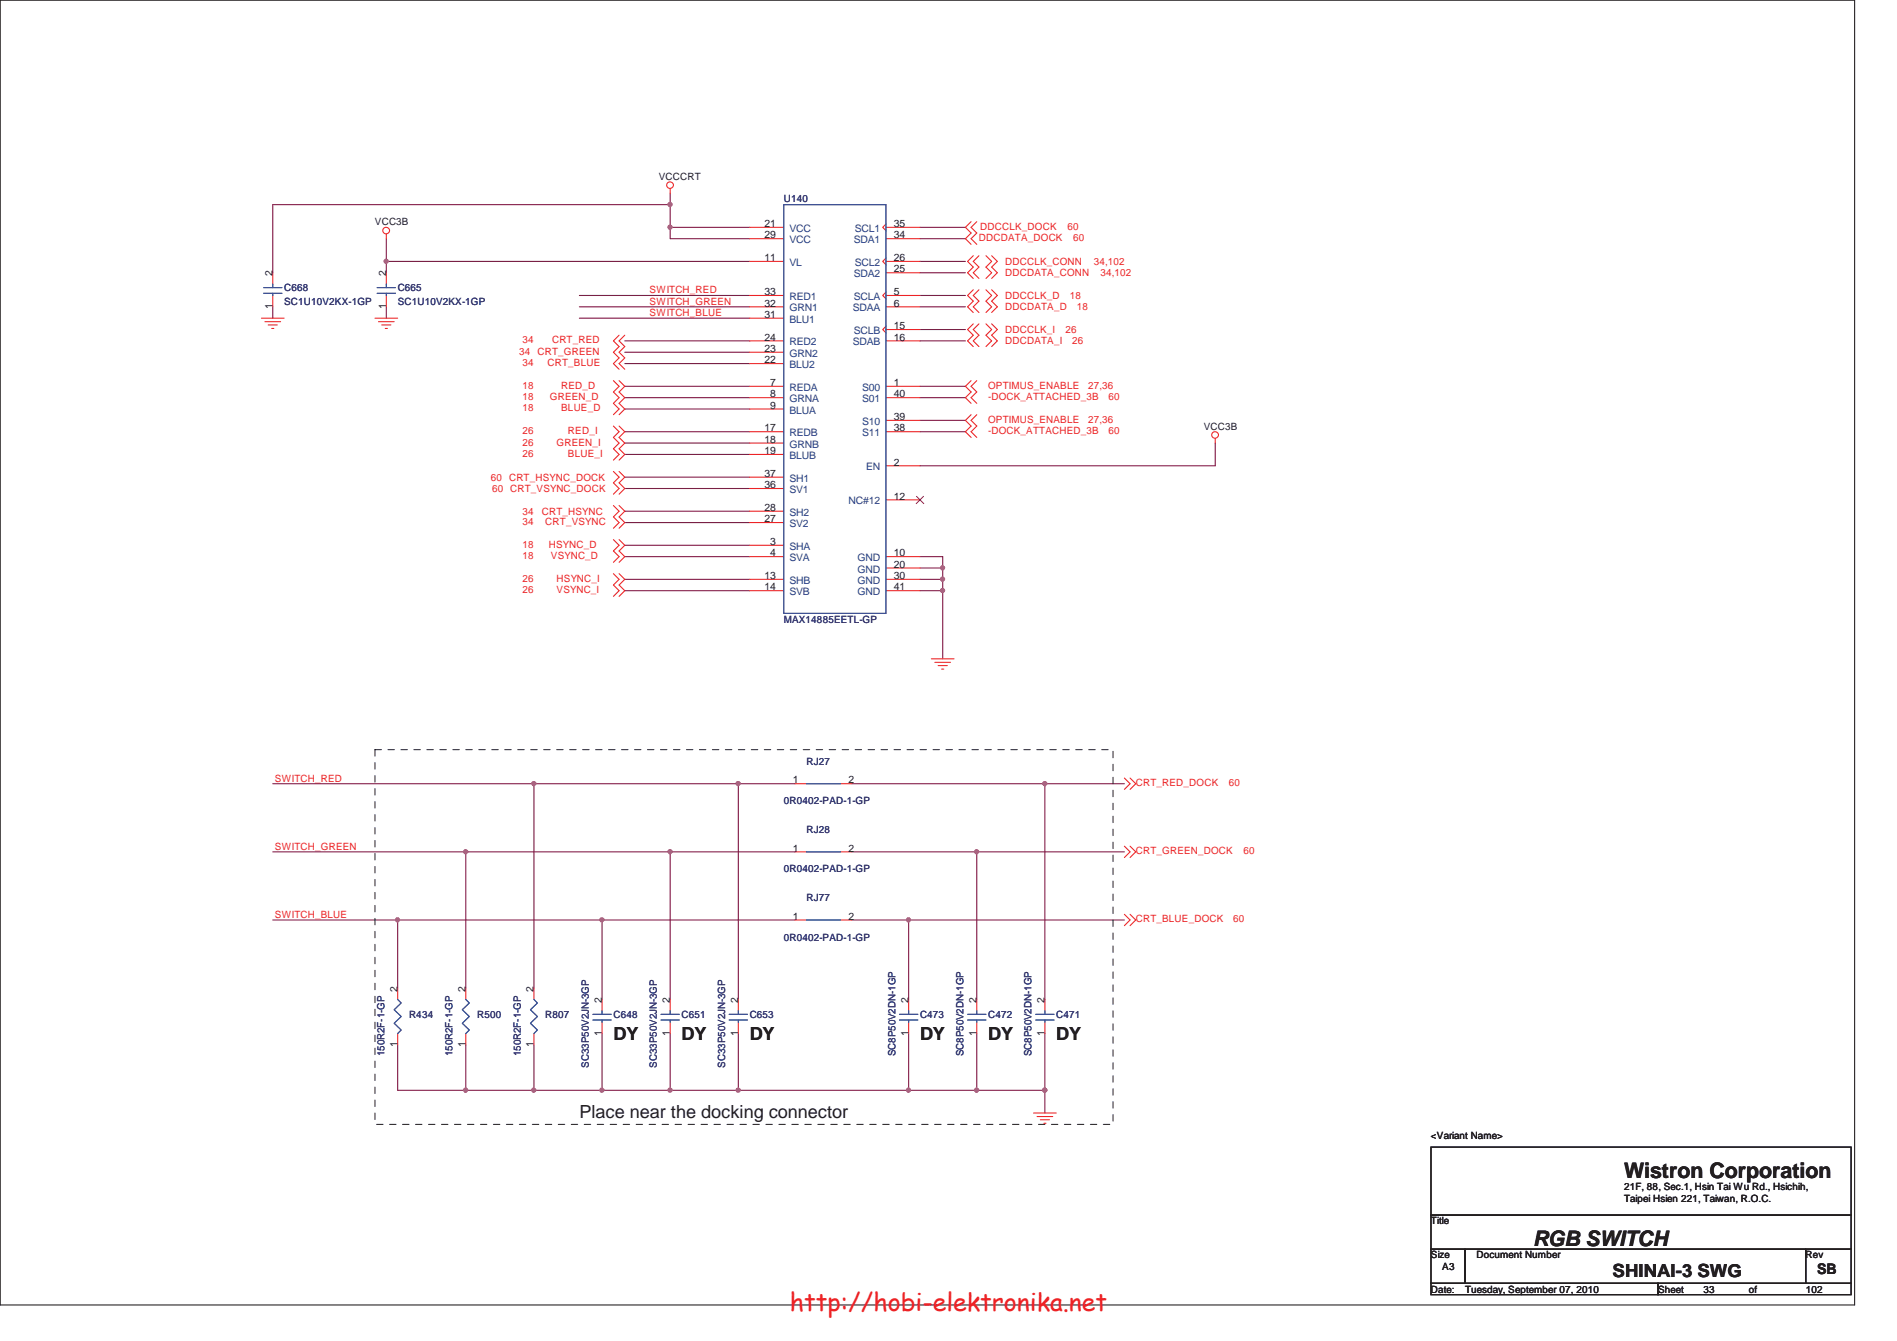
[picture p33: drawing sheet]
<svg xmlns="http://www.w3.org/2000/svg" width="297mm" height="210mm" viewBox="0 0 297 210" stroke-linecap="round" stroke-linejoin="round" font-family="sans-serif">
<defs><g id="words">
<text font-size="3.9" fill="#ed2024" x="123.7" y="205.2">http://hobi-elektronika.net</text>
<g font-size="3.3" fill="#231f20">
<text x="254.3" y="184.5">Wistron Corporation</text>
<text x="240.1" y="195.1">RGB SWITCH</text>
</g>
<g font-size="2.8" fill="#231f20">
<text x="96.1" y="162.9">DY</text>
<text x="106.7" y="162.9">DY</text>
<text x="117.4" y="162.9">DY</text>
<text x="144.1" y="162.9">DY</text>
<text x="154.7" y="162.9">DY</text>
<text x="165.4" y="162.9">DY</text>
<text x="90.7" y="175">Place near the docking connector</text>
<text x="252.5" y="200">SHINAI-3 SWG</text>
</g>
<text font-size="2.3" fill="#231f20" x="284.5" y="199.5">SB</text>
<g font-size="1.6" fill="#231f20">
<text x="103.2" y="28.1">VCCCRT</text>
<text x="58.7" y="35.3">VCC3B</text>
<text x="119.7" y="35.6">21</text>
<text x="140" y="35.6">35</text>
<text x="119.7" y="40.9">11</text>
<text x="119.7" y="37.3">29</text>
<text x="140" y="40.9">26</text>
<text x="140" y="37.3">34</text>
<text x="42.7" y="43.3" transform="rotate(-90 42.7 43.3)">2</text>
<text x="60.4" y="43.3" transform="rotate(-90 60.4 43.3)">2</text>
<text x="119.7" y="46.2">33</text>
<text x="140" y="42.7">25</text>
<text x="140" y="46.2">5</text>
<text x="42.7" y="48.4" transform="rotate(-90 42.7 48.4)">1</text>
<text x="60.4" y="48.4" transform="rotate(-90 60.4 48.4)">1</text>
<text x="119.7" y="53.3">24</text>
<text x="119.7" y="48">32</text>
<text x="119.7" y="49.8">31</text>
<text x="140" y="51.6">15</text>
<text x="140" y="48">6</text>
<text x="140" y="53.3">16</text>
<text x="119.7" y="55.1">23</text>
<text x="119.7" y="56.9">22</text>
<text x="120.6" y="60.4">7</text>
<text x="120.6" y="62.2">8</text>
<text x="120.6" y="64">9</text>
<text x="140" y="65.8">39</text>
<text x="140" y="62.2">40</text>
<text x="140" y="60.4">1</text>
<text x="119.7" y="67.6">17</text>
<text x="119.7" y="69.3">18</text>
<text x="119.7" y="71.1">19</text>
<text x="140" y="67.6">38</text>
<text x="188.5" y="67.3">VCC3B</text>
<text x="119.7" y="76.5">36</text>
<text x="119.7" y="74.7">37</text>
<text x="140" y="72.9">2</text>
<text x="119.7" y="81.8">27</text>
<text x="119.7" y="80">28</text>
<text x="140" y="78.2">12</text>
<text x="120.6" y="87.1">4</text>
<text x="120.6" y="85.3">3</text>
<text x="140" y="88.9">20</text>
<text x="140" y="87.1">10</text>
<text x="119.7" y="92.5">14</text>
<text x="119.7" y="90.7">13</text>
<text x="140" y="90.7">30</text>
<text x="140" y="92.5">41</text>
<text x="124.2" y="122.7">1</text>
<text x="132.8" y="122.7">2</text>
<text x="124.2" y="133.3">1</text>
<text x="132.8" y="133.3">2</text>
<text x="124.2" y="144">1</text>
<text x="132.8" y="144">2</text>
<text x="62.2" y="155.3" transform="rotate(-90 62.2 155.3)">2</text>
<text x="72.9" y="155.3" transform="rotate(-90 72.9 155.3)">2</text>
<text x="83.6" y="155.3" transform="rotate(-90 83.6 155.3)">2</text>
<text x="94.2" y="157.1" transform="rotate(-90 94.2 157.1)">2</text>
<text x="104.9" y="157.1" transform="rotate(-90 104.9 157.1)">2</text>
<text x="115.6" y="157.1" transform="rotate(-90 115.6 157.1)">2</text>
<text x="142.2" y="157.1" transform="rotate(-90 142.2 157.1)">2</text>
<text x="152.9" y="157.1" transform="rotate(-90 152.9 157.1)">2</text>
<text x="163.6" y="157.1" transform="rotate(-90 163.6 157.1)">2</text>
<text x="62.2" y="164" transform="rotate(-90 62.2 164)">1</text>
<text x="72.9" y="164" transform="rotate(-90 72.9 164)">1</text>
<text x="83.6" y="164" transform="rotate(-90 83.6 164)">1</text>
<text x="94.2" y="162.2" transform="rotate(-90 94.2 162.2)">1</text>
<text x="104.9" y="162.2" transform="rotate(-90 104.9 162.2)">1</text>
<text x="115.6" y="162.2" transform="rotate(-90 115.6 162.2)">1</text>
<text x="142.2" y="162.2" transform="rotate(-90 142.2 162.2)">1</text>
<text x="152.9" y="162.2" transform="rotate(-90 152.9 162.2)">1</text>
<text x="163.6" y="162.2" transform="rotate(-90 163.6 162.2)">1</text>
<text x="224.1" y="178.4">&lt;Variant Name&gt;</text>
<text x="224.1" y="191.7">Title</text>
<text x="254.3" y="186.4">21F, 88, Sec.1, Hsin Tai Wu Rd., Hsichih,</text>
<text x="254.3" y="188.2">Taipei Hsien 221, Taiwan, R.O.C.</text>
<text x="224.1" y="197.1">Size</text>
<text x="231.2" y="197.1">Document Number</text>
<text x="282.7" y="197.1">Rev</text>
<text x="224.1" y="202.4">Date:</text>
<text x="225.8" y="198.8">A3</text>
<text x="229.4" y="202.4">Tuesday, September 07, 2010</text>
<text x="259.6" y="202.4">Sheet</text>
<text x="266.7" y="202.4">33</text>
<text x="273.9" y="202.4">of</text>
<text x="282.7" y="202.4">102</text>
</g>
<g font-size="1.6" fill="#2d2d72">
<text x="122.7" y="31.7">U140</text>
<text x="44.5" y="45.6">C668</text>
<text x="44.5" y="47.7">SC1U10V2KX-1GP</text>
<text x="62.3" y="45.6">C665</text>
<text x="62.3" y="47.7">SC1U10V2KX-1GP</text>
<text x="122.7" y="97.5">MAX14885EETL-GP</text>
<text x="126.3" y="119.7">RJ27</text>
<text x="122.7" y="125.9">0R0402-PAD-1-GP</text>
<text x="126.3" y="130.4">RJ28</text>
<text x="122.7" y="136.6">0R0402-PAD-1-GP</text>
<text x="126.3" y="141.1">RJ77</text>
<text x="122.7" y="147.3">0R0402-PAD-1-GP</text>
<text x="64" y="159.4">R434</text>
<text x="74.7" y="159.4">R500</text>
<text x="85.4" y="159.4">R807</text>
<text x="96.1" y="159.4">C648</text>
<text x="106.7" y="159.4">C651</text>
<text x="117.4" y="159.4">C653</text>
<text x="144.1" y="159.4">C473</text>
<text x="154.7" y="159.4">C472</text>
<text x="165.4" y="159.4">C471</text>
<text x="60.2" y="165.4" transform="rotate(-90 60.2 165.4)">150R2F-1-GP</text>
<text x="70.9" y="165.4" transform="rotate(-90 70.9 165.4)">150R2F-1-GP</text>
<text x="81.5" y="165.4" transform="rotate(-90 81.5 165.4)">150R2F-1-GP</text>
<text x="92.2" y="167.2" transform="rotate(-90 92.2 167.2)">SC33P50V2JN-3GP</text>
<text x="102.9" y="167.2" transform="rotate(-90 102.9 167.2)">SC33P50V2JN-3GP</text>
<text x="113.5" y="167.2" transform="rotate(-90 113.5 167.2)">SC33P50V2JN-3GP</text>
<text x="140.2" y="165.4" transform="rotate(-90 140.2 165.4)">SC8P50V2DN-1GP</text>
<text x="150.9" y="165.4" transform="rotate(-90 150.9 165.4)">SC8P50V2DN-1GP</text>
<text x="161.5" y="165.4" transform="rotate(-90 161.5 165.4)">SC8P50V2DN-1GP</text>
</g>
<g font-size="1.6" fill="#ec2426">
<text x="153.5" y="36">DDCCLK_DOCK</text>
<text x="167.2" y="36">60</text>
<text x="153.3" y="37.8">DDCDATA_DOCK</text>
<text x="157.4" y="41.5">DDCCLK_CONN</text>
<text x="168.1" y="37.8">60</text>
<text x="171.3" y="41.5">34,102</text>
<text x="101.7" y="47.7">SWITCH_GREEN</text>
<text x="101.7" y="45.9">SWITCH_RED</text>
<text x="157.4" y="43.3">DDCDATA_CONN</text>
<text x="157.4" y="46.8">DDCCLK_D</text>
<text x="167.5" y="46.8">18</text>
<text x="172.3" y="43.3">34,102</text>
<text x="81.8" y="53.8">34</text>
<text x="86.4" y="53.8">CRT_RED</text>
<text x="101.7" y="49.5">SWITCH_BLUE</text>
<text x="157.4" y="53.9">DDCDATA_I</text>
<text x="157.4" y="52.2">DDCCLK_I</text>
<text x="157.4" y="48.6">DDCDATA_D</text>
<text x="166.8" y="52.2">26</text>
<text x="167.9" y="53.9">26</text>
<text x="168.6" y="48.6">18</text>
<text x="81.3" y="55.5">34</text>
<text x="81.8" y="57.3">34</text>
<text x="84.2" y="55.5">CRT_GREEN</text>
<text x="85.7" y="57.3">CRT_BLUE</text>
<text x="81.8" y="62.6">18</text>
<text x="81.8" y="60.9">18</text>
<text x="81.8" y="64.4">18</text>
<text x="86.1" y="62.6">GREEN_D</text>
<text x="87.9" y="60.9">RED_D</text>
<text x="87.9" y="64.4">BLUE_D</text>
<text x="154.7" y="60.9">OPTIMUS_ENABLE</text>
<text x="154.7" y="62.6">-DOCK_ATTACHED_3B</text>
<text x="170.4" y="60.9">27,36</text>
<text x="173.6" y="62.6">60</text>
<text x="81.8" y="68">26</text>
<text x="81.8" y="71.5">26</text>
<text x="81.8" y="69.8">26</text>
<text x="87.2" y="69.8">GREEN_I</text>
<text x="88.9" y="68">RED_I</text>
<text x="88.9" y="71.5">BLUE_I</text>
<text x="154.7" y="66.2">OPTIMUS_ENABLE</text>
<text x="154.7" y="68">-DOCK_ATTACHED_3B</text>
<text x="170.4" y="66.2">27,36</text>
<text x="173.6" y="68">60</text>
<text x="76.8" y="75.3">60</text>
<text x="77" y="77">60 CRT_VSYNC_DOCK</text>
<text x="79.7" y="75.3">CRT_HSYNC_DOCK</text>
<text x="81.8" y="82.2">34</text>
<text x="81.8" y="80.6">34</text>
<text x="84.8" y="80.6">CRT_HSYNC</text>
<text x="85.4" y="82.2">CRT_VSYNC</text>
<text x="81.8" y="87.5">18</text>
<text x="81.8" y="85.8">18</text>
<text x="85.9" y="85.8">HSYNC_D</text>
<text x="86.3" y="87.5">VSYNC_D</text>
<text x="81.8" y="91.1">26</text>
<text x="81.8" y="92.9">26</text>
<text x="87.2" y="91.1">HSYNC_I</text>
<text x="87.2" y="92.9">VSYNC_I</text>
<text x="43" y="122.4">SWITCH_RED</text>
<text x="177.8" y="123.1">CRT_RED_DOCK</text>
<text x="192.4" y="123.1">60</text>
<text x="43" y="133.1">SWITCH_GREEN</text>
<text x="177.8" y="133.8">CRT_GREEN_DOCK</text>
<text x="194.7" y="133.8">60</text>
<text x="43" y="143.7">SWITCH_BLUE</text>
<text x="177.8" y="144.4">CRT_BLUE_DOCK</text>
<text x="193.1" y="144.4">60</text>
</g>
<g font-size="1.6" fill="#1d437e">
<text x="123.6" y="41.7">VL</text>
<text x="123.6" y="36.3">VCC</text>
<text x="123.6" y="38.1">VCC</text>
<text x="133.7" y="38.1">SDA1</text>
<text x="133.9" y="36.3">SCL1</text>
<text x="133.9" y="41.7">SCL2</text>
<text x="123.6" y="47">RED1</text>
<text x="133.7" y="43.4">SDA2</text>
<text x="133.7" y="47">SCLA</text>
<text x="123.6" y="48.8">GRN1</text>
<text x="123.6" y="50.5">BLU1</text>
<text x="133.5" y="48.8">SDAA</text>
<text x="133.7" y="52.3">SCLB</text>
<text x="123.6" y="54.1">RED2</text>
<text x="123.6" y="55.9">GRN2</text>
<text x="123.6" y="57.7">BLU2</text>
<text x="133.5" y="54.1">SDAB</text>
<text x="123.6" y="61.2">REDA</text>
<text x="123.6" y="63">GRNA</text>
<text x="123.6" y="64.8">BLUA</text>
<text x="135" y="63">S01</text>
<text x="135" y="61.2">S00</text>
<text x="123.6" y="68.3">REDB</text>
<text x="123.6" y="70.1">GRNB</text>
<text x="123.6" y="71.9">BLUB</text>
<text x="135" y="68.3">S11</text>
<text x="135" y="66.5">S10</text>
<text x="123.6" y="77.2">SV1</text>
<text x="123.6" y="75.4">SH1</text>
<text x="135.6" y="73.7">EN</text>
<text x="123.6" y="82.5">SV2</text>
<text x="123.6" y="80.8">SH2</text>
<text x="132.9" y="79">NC#12</text>
<text x="123.6" y="87.9">SVA</text>
<text x="123.6" y="86.1">SHA</text>
<text x="134.3" y="89.7">GND</text>
<text x="134.3" y="87.9">GND</text>
<text x="123.6" y="93.2">SVB</text>
<text x="123.6" y="91.4">SHB</text>
<text x="134.3" y="91.4">GND</text>
<text x="134.3" y="93.2">GND</text>
</g>
</g></defs>
<path d="M0 0h290.4v204.3h-290.4z" fill="none" stroke="#231f20" stroke-width=".17"/>
<path d="M152.9 133.4h23.2M163.6 122.7h12.5M142.3 144.1h33.8M163.6 170.7v3.6" fill="none" stroke="#7f1542" stroke-width=".17"/>
<circle cx="163.6" cy="170.7" r=".32" fill="#b8529f"/>
<circle cx="163.6" cy="170.7" r=".32" fill="none" stroke="#b8529f" stroke-width=".17"/>
<path d="M152.9 161.8v8.9" fill="none" stroke="#7f1542" stroke-width=".17"/>
<circle cx="152.9" cy="170.7" r=".32" fill="#b8529f"/>
<circle cx="152.9" cy="170.7" r=".32" fill="none" stroke="#b8529f" stroke-width=".17"/>
<path d="M142.3 161.8v8.9" fill="none" stroke="#7f1542" stroke-width=".17"/>
<circle cx="142.3" cy="170.7" r=".32" fill="#b8529f"/>
<circle cx="142.3" cy="170.7" r=".32" fill="none" stroke="#b8529f" stroke-width=".17"/>
<path d="M142.3 170.7h10.6M163.6 161.8v8.9" fill="none" stroke="#7f1542" stroke-width=".17"/>
<circle cx="163.6" cy="170.7" r=".32" fill="#b8529f"/>
<circle cx="163.6" cy="170.7" r=".32" fill="none" stroke="#b8529f" stroke-width=".17"/>
<path d="M42.7 133.4h30.2v21.3M115.6 122.7h8.9M42.7 144.1h19.6v10.6" fill="none" stroke="#7f1542" stroke-width=".17"/>
<circle cx="72.9" cy="133.4" r=".32" fill="#b8529f"/>
<circle cx="72.9" cy="133.4" r=".32" fill="none" stroke="#b8529f" stroke-width=".17"/>
<path d="M42.7 122.7h40.9v32M124.5 144.1h-30.2v12.4" fill="none" stroke="#7f1542" stroke-width=".17"/>
<circle cx="94.2" cy="144" r=".32" fill="#b8529f"/>
<circle cx="94.2" cy="144" r=".32" fill="none" stroke="#b8529f" stroke-width=".17"/>
<path d="M62.3 144.1h32" fill="none" stroke="#7f1542" stroke-width=".17"/>
<circle cx="62.2" cy="144" r=".32" fill="#b8529f"/>
<circle cx="62.2" cy="144" r=".32" fill="none" stroke="#b8529f" stroke-width=".17"/>
<path d="M104.9 133.4v23.1" fill="none" stroke="#7f1542" stroke-width=".17"/>
<circle cx="104.9" cy="133.4" r=".32" fill="#b8529f"/>
<circle cx="104.9" cy="133.4" r=".32" fill="none" stroke="#b8529f" stroke-width=".17"/>
<path d="M104.9 133.4h19.6M115.6 122.7v33.8" fill="none" stroke="#7f1542" stroke-width=".17"/>
<circle cx="115.6" cy="122.7" r=".32" fill="#b8529f"/>
<circle cx="115.6" cy="122.7" r=".32" fill="none" stroke="#b8529f" stroke-width=".17"/>
<path d="M83.6 122.7h32" fill="none" stroke="#7f1542" stroke-width=".17"/>
<circle cx="83.6" cy="122.7" r=".32" fill="#b8529f"/>
<circle cx="83.6" cy="122.7" r=".32" fill="none" stroke="#b8529f" stroke-width=".17"/>
<path d="M142.3 144.1v12.4" fill="none" stroke="#7f1542" stroke-width=".17"/>
<circle cx="142.3" cy="144" r=".32" fill="#b8529f"/>
<circle cx="142.3" cy="144" r=".32" fill="none" stroke="#b8529f" stroke-width=".17"/>
<path d="M152.9 133.4v23.1M133.4 144.1h8.9" fill="none" stroke="#7f1542" stroke-width=".17"/>
<circle cx="152.9" cy="133.4" r=".32" fill="#b8529f"/>
<circle cx="152.9" cy="133.4" r=".32" fill="none" stroke="#b8529f" stroke-width=".17"/>
<path d="M133.4 133.4h19.5M163.6 122.7v33.8" fill="none" stroke="#7f1542" stroke-width=".17"/>
<circle cx="163.6" cy="122.7" r=".32" fill="#b8529f"/>
<circle cx="163.6" cy="122.7" r=".32" fill="none" stroke="#b8529f" stroke-width=".17"/>
<path d="M133.4 122.7h30.2M62.3 163.6v7.1h21.3M72.9 163.6v7.1" fill="none" stroke="#7f1542" stroke-width=".17"/>
<circle cx="72.9" cy="170.7" r=".32" fill="#b8529f"/>
<circle cx="72.9" cy="170.7" r=".32" fill="none" stroke="#b8529f" stroke-width=".17"/>
<path d="M83.6 163.6v7.1h10.7" fill="none" stroke="#7f1542" stroke-width=".17"/>
<circle cx="83.6" cy="170.7" r=".32" fill="#b8529f"/>
<circle cx="83.6" cy="170.7" r=".32" fill="none" stroke="#b8529f" stroke-width=".17"/>
<path d="M94.3 161.8v8.9h10.6" fill="none" stroke="#7f1542" stroke-width=".17"/>
<circle cx="94.2" cy="170.7" r=".32" fill="#b8529f"/>
<circle cx="94.2" cy="170.7" r=".32" fill="none" stroke="#b8529f" stroke-width=".17"/>
<path d="M104.9 161.8v8.9h10.7" fill="none" stroke="#7f1542" stroke-width=".17"/>
<circle cx="104.9" cy="170.7" r=".32" fill="#b8529f"/>
<circle cx="104.9" cy="170.7" r=".32" fill="none" stroke="#b8529f" stroke-width=".17"/>
<path d="M115.6 161.8v8.9h26.7" fill="none" stroke="#7f1542" stroke-width=".17"/>
<circle cx="115.6" cy="170.7" r=".32" fill="#b8529f"/>
<circle cx="115.6" cy="170.7" r=".32" fill="none" stroke="#b8529f" stroke-width=".17"/>
<path d="M97.8 87.2h19.6M97.8 85.4h19.6M97.8 90.7h19.6M144.1 87.2h3.5v3.5M72.9 133.4h32M152.9 170.7h10.7" fill="none" stroke="#7f1542" stroke-width=".17"/>
<circle cx="147.6" cy="88.9" r=".32" fill="#b8529f"/>
<circle cx="147.6" cy="88.9" r=".32" fill="none" stroke="#b8529f" stroke-width=".17"/>
<path d="M60.5 40.9h56.9M97.8 92.5h19.6" fill="none" stroke="#7f1542" stroke-width=".17"/>
<circle cx="60.5" cy="40.9" r=".32" fill="#b8529f"/>
<circle cx="60.5" cy="40.9" r=".32" fill="none" stroke="#b8529f" stroke-width=".17"/>
<path d="M60.5 37.4v5.3M104.9 30.3v1.7M117.4 35.6h-12.5v1.8M42.7 48v1.8" fill="none" stroke="#7f1542" stroke-width=".17"/>
<circle cx="104.9" cy="35.6" r=".32" fill="#b8529f"/>
<circle cx="104.9" cy="35.6" r=".32" fill="none" stroke="#b8529f" stroke-width=".17"/>
<path d="M42.7 32h62.2v3.6M104.9 37.4h12.5M60.5 48v1.8" fill="none" stroke="#7f1542" stroke-width=".17"/>
<circle cx="104.9" cy="32" r=".32" fill="#b8529f"/>
<circle cx="104.9" cy="32" r=".32" fill="none" stroke="#b8529f" stroke-width=".17"/>
<path d="M42.7 32v10.7M144.1 88.9h3.5M144.1 92.5h3.5v10.7M144.1 90.7h3.5" fill="none" stroke="#7f1542" stroke-width=".17"/>
<circle cx="147.6" cy="92.5" r=".32" fill="#b8529f"/>
<circle cx="147.6" cy="92.5" r=".32" fill="none" stroke="#b8529f" stroke-width=".17"/>
<path d="M147.6 90.7v1.8" fill="none" stroke="#7f1542" stroke-width=".17"/>
<circle cx="147.6" cy="90.7" r=".32" fill="#b8529f"/>
<circle cx="147.6" cy="90.7" r=".32" fill="none" stroke="#b8529f" stroke-width=".17"/>
<g fill="none" stroke="#7f1542" stroke-width=".17">
<path d="M144.1 35.6h7.1M144.1 37.4h7.1M90.7 48h26.7M90.7 49.8h26.7M90.7 46.3h26.7M97.8 53.4h19.6M97.8 55.2h19.6M97.8 56.9h19.6M144.1 53.4h7.1M144.1 48h7.1M144.1 46.3h7.1M144.1 40.9h7.1"/>
<path d="M144.1 42.7h7.1M144.1 51.6h7.1M97.8 67.6h19.6M97.8 69.4h19.6M97.8 71.2h19.6M97.8 62.3h19.6M97.8 64h19.6M97.8 60.5h19.6M97.8 74.7h19.6M97.8 76.5h19.6M144.1 67.6h7.1M144.1 62.3h7.1"/>
<path d="M144.1 60.5h7.1M144.1 65.8h7.1M190.3 69.4v3.5h-46.2M97.8 81.8h19.6M97.8 80h19.6"/>
</g>
<g fill="none" stroke="#ec2426" stroke-width=".17">
<path d="M60.5 36.7v.7M104.9 29.5v.8M117.4 35.6h5.3M117.4 37.4h5.3M138.7 35.1l-.5 .5 .5 .5M138.7 35.6h5.4M138.7 37.4h5.4M152.1 34.7l-.9 .9 .9 .9-.9 .9 .9 .9M152.9 34.7l-.8 .9 .8 .9-.8 .9 .8 .9M40.9 49.8h3.6M41.5 50.4h2.4M42 50.9h1.4"/>
<path d="M42.5 51.4h.4M42.7 42.7v1.8M42.7 46.3v1.7M58.7 49.8h3.6M59.3 50.4h2.4M59.8 50.9h1.4M60.3 51.4h.4M60.5 42.7v1.8M60.5 46.3v1.7M96.1 59.6l.8 .9-.8 .9 .8 .9-.8 .9 .8 .8-.8 .9M96.9 52.5l-.8 .9 .8 .9-.8 .9 .8 .8-.8 .9 .8 .9M96.9 59.6l.9 .9-.9 .9 .9 .9-.9 .9 .9 .8-.9 .9"/>
<path d="M97.8 52.5l-.9 .9 .9 .9-.9 .9 .9 .8-.9 .9 .9 .9M117.4 49.8h5.3M117.4 40.9h5.3M117.4 53.4h5.3M117.4 46.3h5.3M117.4 55.2h5.3M117.4 48h5.3M117.4 56.9h5.3M138.7 40.4l-.5 .5 .5 .5M138.7 45.8l-.5 .5 .5 .5M138.7 51.1l-.5 .5 .5 .5M138.7 40.9h5.4"/>
<path d="M138.7 53.4h5.4M138.7 46.3h5.4M138.7 48h5.4M138.7 42.7h5.4M138.7 51.6h5.4M152.1 59.6l-.9 .9 .9 .9-.9 .9 .9 .9M152.4 50.7l-.9 .9 .9 .9-.9 .9 .9 .9M152.4 40l-.9 .9 .9 .9-.9 .9 .9 .9M152.4 45.4l-.9 .9 .9 .9-.9 .8 .9 .9M152.9 59.6l-.8 .9 .8 .9-.8 .9 .8 .9M153.3 50.7l-.9 .9 .9 .9-.9 .9 .9 .9M153.3 40l-.9 .9 .9 .9-.9 .9 .9 .9"/>
<path d="M153.3 45.4l-.9 .9 .9 .9-.9 .8 .9 .9M154.4 50.7l.9 .9-.9 .9 .9 .9-.9 .9M154.4 40l.9 .9-.9 .9 .9 .9-.9 .9M154.4 45.4l.9 .9-.9 .9 .9 .8-.9 .9M155.3 50.7l.9 .9-.9 .9 .9 .9-.9 .9M155.3 40l.9 .9-.9 .9 .9 .9-.9 .9M155.3 45.4l.9 .9-.9 .9 .9 .8-.9 .9M96.1 66.7l.8 .9-.8 .9 .8 .9-.8 .9 .8 .9-.8 .8M96.1 79.2l.8 .8-.8 .9 .8 .9-.8 .9M96.1 73.8l.8 .9-.8 .9 .8 .9-.8 .9M96.9 66.7l.9 .9-.9 .9 .9 .9-.9 .9 .9 .9-.9 .8M96.9 79.2l.9 .8-.9 .9 .9 .9-.9 .9"/>
<path d="M96.9 73.8l.9 .9-.9 .9 .9 .9-.9 .9M117.4 67.6h5.3M117.4 62.3h5.3M117.4 60.5h5.3M117.4 69.4h5.3M117.4 71.2h5.3M117.4 64h5.3M117.4 76.5h5.3M117.4 74.7h5.3M138.7 67.6h5.4M138.7 65.8h5.4M138.7 62.3h5.4"/>
<path d="M138.7 78.3h5.4M138.7 60.5h5.4M138.7 72.9h5.4M152.1 64.9l-.9 .9 .9 .9-.9 .9 .9 .9M152.9 64.9l-.8 .9 .8 .9-.8 .9 .8 .9M190.3 68.7v.7M96.1 89.8l.8 .9-.8 .9 .8 .9-.8 .9M96.1 84.5l.8 .9-.8 .9 .8 .9-.8 .8M96.9 89.8l.9 .9-.9 .9 .9 .9-.9 .9M96.9 84.5l.9 .9-.9 .9 .9 .9-.9 .8M117.4 90.7h5.3M117.4 87.2h5.3"/>
<path d="M117.4 92.5h5.3M117.4 81.8h5.3M117.4 80h5.3M117.4 85.4h5.3M138.7 88.9h5.4M138.7 90.7h5.4M138.7 87.2h5.4M138.7 92.5h5.4M145.8 103.2h3.6M146.4 103.7h2.4M146.9 104.2h1.4M147.4 104.8h.4"/>
<path d="M124.5 133.4h1.8M124.5 122.7h1.8M131.6 133.4h1.8M131.6 122.7h1.8M176.1 132.5l.8 .9-.8 .9M176.1 121.8l.8 .9-.8 .9M176.9 132.5l.9 .9-.9 .9M176.9 121.8l.9 .9-.9 .9M62.3 154.7v1.8M72.9 154.7v1.8M83.6 154.7v1.8M94.3 156.5v1.8"/>
<path d="M104.9 156.5v1.8M115.6 156.5v1.8M124.5 144.1h1.8M131.6 144.1h1.8M142.3 156.5v1.8M152.9 156.5v1.8M163.6 156.5v1.8M176.1 143.2l.8 .9-.8 .8M176.9 143.2l.9 .9-.9 .8M62.3 161.8v1.8M72.9 161.8v1.8M83.6 161.8v1.8"/>
<path d="M94.3 160.1v1.7M104.9 160.1v1.7M115.6 160.1v1.7M142.3 160.1v1.7M152.9 160.1v1.7M161.8 174.3h3.6M162.4 174.8h2.4M162.9 175.3h1.4M163.4 175.9h.4M163.6 160.1v1.7"/>
<circle cx="60.5" cy="36.1" r=".52"/>
<circle cx="104.9" cy="29" r=".52"/>
<circle cx="190.3" cy="68.1" r=".52"/>
</g>
<path d="M224.1 179.6h65.8v10.7h-65.8zM224.1 190.3h65.8v5.3h-65.8zM224.1 195.6h5.3v5.4h-5.3zM229.4 195.6h53.3v5.4h-53.3zM282.7 195.6h7.2v5.4h-7.2zM224.1 201h35.5v1.7h-35.5zM259.6 201h30.3v1.7h-30.3z" fill="none" stroke="#231f20" stroke-width=".17"/>
<path d="M58.7 117.4h115.6v58.7h-115.6z" fill="none" stroke="#231f20" stroke-width=".16" stroke-dasharray="1 1 1 1 1 1 1 1"/>
<g fill="none" stroke="#3a53a4" stroke-width=".17">
<path d="M122.7 32h16v64.1h-16zM41.3 45h2.9M41.3 45.9h2.9M42.7 44.5v.5M42.7 45.9v.4M59.1 45.9h2.8M59.1 45h2.8M60.5 44.5v.5M60.5 45.9v.4M126.3 133.4h5.3M126.3 122.7h5.3M62.3 156.5l.5 .6-1.1 1 1.1 1.1-1.1 1 1.1 1.1-.5 .5"/>
<path d="M72.9 156.5l.6 .6-1.1 1 1.1 1.1-1.1 1 1.1 1.1-.6 .5M83.6 156.5l.6 .6-1.1 1 1.1 1.1-1.1 1 1.1 1.1-.6 .5M92.8 159.7h2.9M92.8 158.8h2.9M94.3 158.3v.5M94.3 159.7v.4M103.5 159.7h2.9M103.5 158.8h2.9M104.9 158.3v.5M104.9 159.7v.4M114.2 159.7h2.8M114.2 158.8h2.8"/>
<path d="M115.6 158.3v.5M115.6 159.7v.4M126.3 144.1h5.3M140.8 159.7h2.9M140.8 158.8h2.9M142.3 158.3v.5M142.3 159.7v.4M151.5 159.7h2.9M151.5 158.8h2.9M152.9 158.3v.5M152.9 159.7v.4M162.2 159.7h2.9"/>
<path d="M162.2 158.8h2.9M163.6 158.3v.5M163.6 159.7v.4"/>
</g>
<path d="M143.5 77.7l1.1 1.2M144.6 77.7l-1.1 1.2" fill="none" stroke="#7f431c" stroke-width=".16"/>
<circle cx="163.6" cy="170.7" r=".32" fill="#b8529f"/>
<circle cx="163.6" cy="170.7" r=".32" fill="none" stroke="#b8529f" stroke-width=".17"/>
<circle cx="152.9" cy="170.7" r=".32" fill="#b8529f"/>
<circle cx="152.9" cy="170.7" r=".32" fill="none" stroke="#b8529f" stroke-width=".17"/>
<circle cx="142.3" cy="170.7" r=".32" fill="#b8529f"/>
<circle cx="142.3" cy="170.7" r=".32" fill="none" stroke="#b8529f" stroke-width=".17"/>
<circle cx="163.6" cy="170.7" r=".32" fill="#b8529f"/>
<circle cx="163.6" cy="170.7" r=".32" fill="none" stroke="#b8529f" stroke-width=".17"/>
<circle cx="72.9" cy="133.4" r=".32" fill="#b8529f"/>
<circle cx="72.9" cy="133.4" r=".32" fill="none" stroke="#b8529f" stroke-width=".17"/>
<circle cx="94.2" cy="144" r=".32" fill="#b8529f"/>
<circle cx="94.2" cy="144" r=".32" fill="none" stroke="#b8529f" stroke-width=".17"/>
<circle cx="62.2" cy="144" r=".32" fill="#b8529f"/>
<circle cx="62.2" cy="144" r=".32" fill="none" stroke="#b8529f" stroke-width=".17"/>
<circle cx="104.9" cy="133.4" r=".32" fill="#b8529f"/>
<circle cx="104.9" cy="133.4" r=".32" fill="none" stroke="#b8529f" stroke-width=".17"/>
<circle cx="115.6" cy="122.7" r=".32" fill="#b8529f"/>
<circle cx="115.6" cy="122.7" r=".32" fill="none" stroke="#b8529f" stroke-width=".17"/>
<circle cx="83.6" cy="122.7" r=".32" fill="#b8529f"/>
<circle cx="83.6" cy="122.7" r=".32" fill="none" stroke="#b8529f" stroke-width=".17"/>
<circle cx="142.3" cy="144" r=".32" fill="#b8529f"/>
<circle cx="142.3" cy="144" r=".32" fill="none" stroke="#b8529f" stroke-width=".17"/>
<circle cx="152.9" cy="133.4" r=".32" fill="#b8529f"/>
<circle cx="152.9" cy="133.4" r=".32" fill="none" stroke="#b8529f" stroke-width=".17"/>
<circle cx="163.6" cy="122.7" r=".32" fill="#b8529f"/>
<circle cx="163.6" cy="122.7" r=".32" fill="none" stroke="#b8529f" stroke-width=".17"/>
<circle cx="72.9" cy="170.7" r=".32" fill="#b8529f"/>
<circle cx="72.9" cy="170.7" r=".32" fill="none" stroke="#b8529f" stroke-width=".17"/>
<circle cx="83.6" cy="170.7" r=".32" fill="#b8529f"/>
<circle cx="83.6" cy="170.7" r=".32" fill="none" stroke="#b8529f" stroke-width=".17"/>
<circle cx="94.2" cy="170.7" r=".32" fill="#b8529f"/>
<circle cx="94.2" cy="170.7" r=".32" fill="none" stroke="#b8529f" stroke-width=".17"/>
<circle cx="104.9" cy="170.7" r=".32" fill="#b8529f"/>
<circle cx="104.9" cy="170.7" r=".32" fill="none" stroke="#b8529f" stroke-width=".17"/>
<circle cx="115.6" cy="170.7" r=".32" fill="#b8529f"/>
<circle cx="115.6" cy="170.7" r=".32" fill="none" stroke="#b8529f" stroke-width=".17"/>
<circle cx="147.6" cy="88.9" r=".32" fill="#b8529f"/>
<circle cx="147.6" cy="88.9" r=".32" fill="none" stroke="#b8529f" stroke-width=".17"/>
<circle cx="60.5" cy="40.9" r=".32" fill="#b8529f"/>
<circle cx="60.5" cy="40.9" r=".32" fill="none" stroke="#b8529f" stroke-width=".17"/>
<circle cx="104.9" cy="35.6" r=".32" fill="#b8529f"/>
<circle cx="104.9" cy="35.6" r=".32" fill="none" stroke="#b8529f" stroke-width=".17"/>
<circle cx="104.9" cy="32" r=".32" fill="#b8529f"/>
<circle cx="104.9" cy="32" r=".32" fill="none" stroke="#b8529f" stroke-width=".17"/>
<circle cx="147.6" cy="92.5" r=".32" fill="#b8529f"/>
<circle cx="147.6" cy="92.5" r=".32" fill="none" stroke="#b8529f" stroke-width=".17"/>
<circle cx="147.6" cy="90.7" r=".32" fill="#b8529f"/>
<circle cx="147.6" cy="90.7" r=".32" fill="none" stroke="#b8529f" stroke-width=".17"/>
<use href="#words"/>
</svg>
